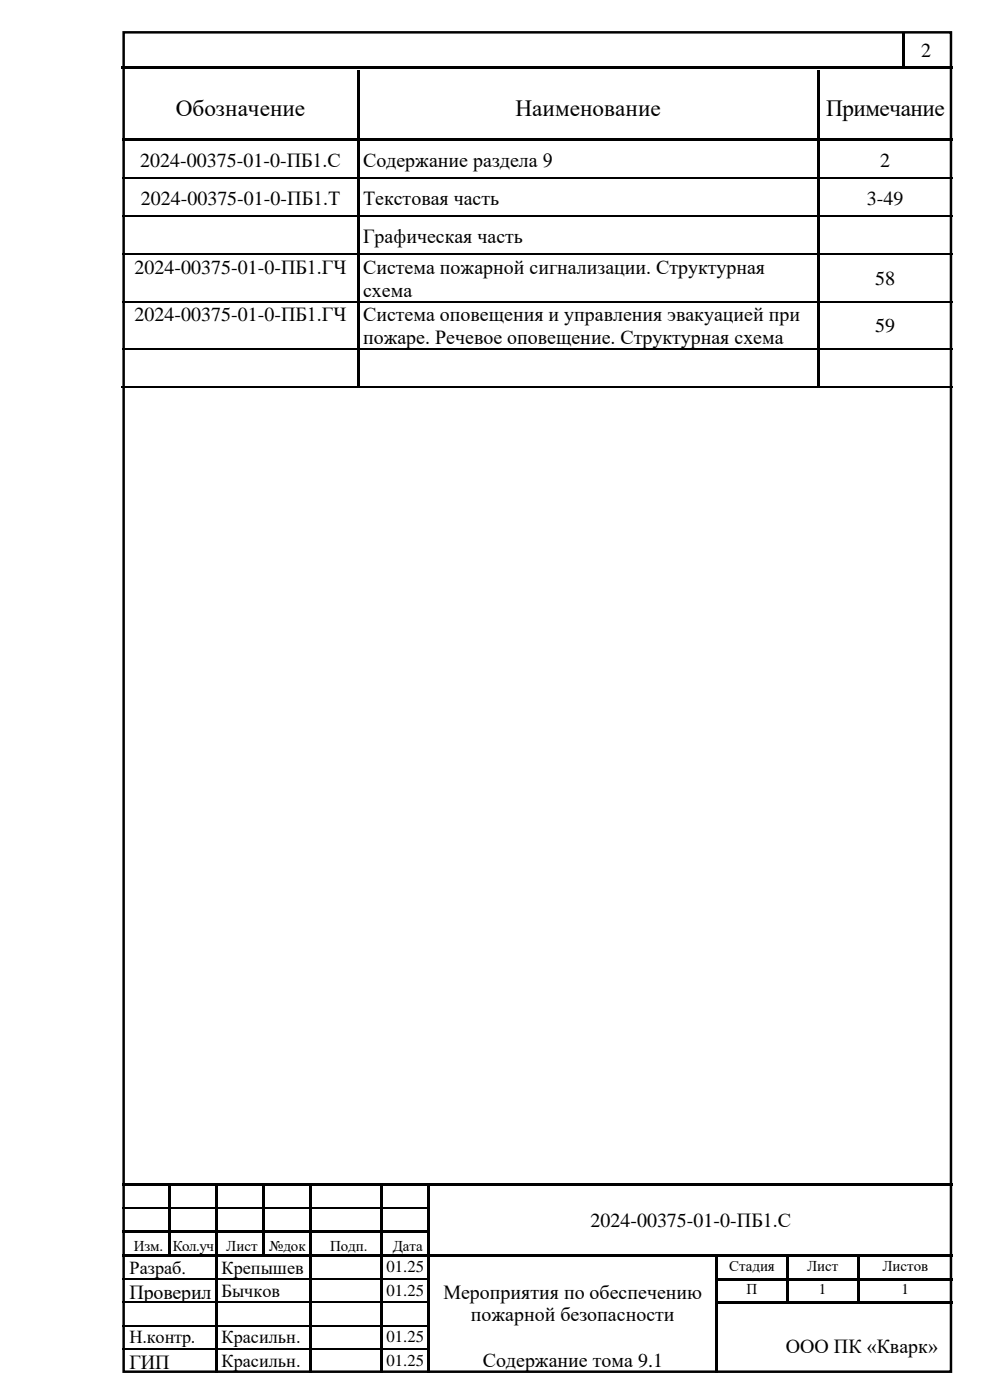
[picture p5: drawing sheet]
<svg xmlns="http://www.w3.org/2000/svg" width="210mm" height="297mm" viewBox="0 0 210 297" stroke-linecap="round" stroke-linejoin="round" font-family="sans-serif">
<defs><g id="words">
<g font-size="4.9">
<text x="37.3" y="24.7">Обозначение</text>
<text x="109.4" y="24.7">Наименование</text>
<text x="175.2" y="24.7">Примечание</text>
</g>
<g font-size="4.2">
<text x="195.4" y="12">2</text>
<text x="29.7" y="35.3">2024-00375-01-0-ПБ1.С</text>
<text x="77" y="35.3">Содержание раздела 9</text>
<text x="186.7" y="35.3">2</text>
<text x="29.9" y="43.4">2024-00375-01-0-ПБ1.Т</text>
<text x="77" y="43.4">Текстовая часть</text>
<text x="183.9" y="43.4">3-49</text>
<text x="77" y="51.5">Графическая часть</text>
<text x="28.6" y="58.1">2024-00375-01-0-ПБ1.ГЧ</text>
<text x="77" y="58.1">Система пожарной сигнализации. Структурная</text>
<text x="77" y="63">схема</text>
<text x="185.7" y="60.5">58</text>
<text x="28.6" y="68.1">2024-00375-01-0-ПБ1.ГЧ</text>
<text x="77" y="68.1">Система оповещения и управления эвакуацией при</text>
<text x="185.7" y="70.5">59</text>
<text x="77" y="72.9">пожаре. Речевое оповещение. Структурная схема</text>
<text x="125.3" y="260.4">2024-00375-01-0-ПБ1.С</text>
<text x="27.5" y="275.6">Проверил</text>
<text x="94.1" y="275.5">Мероприятия по обеспечению</text>
<text x="99.9" y="280.4">пожарной безопасности</text>
<text x="166.7" y="286.9">ООО ПК «Кварк»</text>
<text x="27.5" y="290.4">ГИП</text>
<text x="102.4" y="290">Содержание тома 9.1</text>
</g>
<g font-size="3.9">
<text x="27.5" y="270.3">Разраб.</text>
<text x="47" y="270.3">Крепышев</text>
<text x="47" y="275.3">Бычков</text>
<text x="27.5" y="285">Н.контр.</text>
<text x="47" y="285">Красильн.</text>
<text x="47" y="290">Красильн.</text>
</g>
<g font-size="3.5">
<text x="82" y="269.9">01.25</text>
<text x="82" y="274.9">01.25</text>
<text x="82" y="284.7">01.25</text>
<text x="82" y="289.7">01.25</text>
</g>
<g font-size="3.2">
<text x="28.4" y="265.3">Изм.</text>
<text x="36.7" y="265.3">Кол.уч</text>
<text x="48" y="265.3">Лист</text>
<text x="57.1" y="265.3">№док</text>
<text x="60.6" y="268.9">.</text>
<text x="70" y="265.3">Подп.</text>
<text x="83.3" y="265.3">Дата</text>
<text x="154.7" y="269.6">Стадия</text>
<text x="171.2" y="269.6">Лист</text>
<text x="187.2" y="269.6">Листов</text>
<text x="158.4" y="274.6">П</text>
<text x="173.7" y="274.6">1</text>
<text x="191.2" y="274.6">1</text>
</g>
</g></defs>
<g fill="#000">
<path d="M25.7 14h165.6v.5h-165.6z" fill-rule="evenodd"/>
<path d="M191.3 7h.5v7h-.5z" fill-rule="evenodd"/>
<path d="M191.3 14h.5v.5h-.5z" fill-rule="evenodd"/>
<path d="M191.8 14h10.2v.5h-10.2z" fill-rule="evenodd"/>
<path d="M26 29.4h49.7v.5h-49.7z" fill-rule="evenodd"/>
<path d="M75.7 14.8h.6v14.6h-.6z" fill-rule="evenodd"/>
<path d="M75.7 29.4h.6v.5h-.6z" fill-rule="evenodd"/>
<path d="M75.7 29.9h.6v7.8h-.6z" fill-rule="evenodd"/>
<path d="M75.7 37.7h.6v.3h-.6z" fill-rule="evenodd"/>
<path d="M76.3 29.4h97v.5h-97z" fill-rule="evenodd"/>
<path d="M173.3 14.8h.5v14.6h-.5z" fill-rule="evenodd"/>
<path d="M173.3 29.4h.5v.5h-.5z" fill-rule="evenodd"/>
<path d="M173.3 29.9h.5v7.8h-.5z" fill-rule="evenodd"/>
<path d="M173.3 37.7h.5v.3h-.5z" fill-rule="evenodd"/>
<path d="M173.8 29.4h28.2v.5h-28.2z" fill-rule="evenodd"/>
<path d="M75.7 38h.6v7.8h-.6z" fill-rule="evenodd"/>
<path d="M75.7 45.8h.6v.3h-.6z" fill-rule="evenodd"/>
<path d="M75.7 46.1h.6v7.8h-.6z" fill-rule="evenodd"/>
<path d="M75.7 53.9h.6v.2h-.6z" fill-rule="evenodd"/>
<path d="M173.3 38h.5v7.8h-.5z" fill-rule="evenodd"/>
<path d="M173.3 45.8h.5v.3h-.5z" fill-rule="evenodd"/>
<path d="M173.3 46.1h.5v7.8h-.5z" fill-rule="evenodd"/>
<path d="M173.3 53.9h.5v.2h-.5z" fill-rule="evenodd"/>
<path d="M75.7 54.1h.6v9.8h-.6z" fill-rule="evenodd"/>
<path d="M75.7 63.9h.6v.2h-.6z" fill-rule="evenodd"/>
<path d="M75.7 64.1h.6v9.8h-.6z" fill-rule="evenodd"/>
<path d="M75.7 73.9h.6v.2h-.6z" fill-rule="evenodd"/>
<path d="M173.3 54.1h.5v9.8h-.5z" fill-rule="evenodd"/>
<path d="M173.3 63.9h.5v.2h-.5z" fill-rule="evenodd"/>
<path d="M173.3 64.1h.5v9.8h-.5z" fill-rule="evenodd"/>
<path d="M173.3 73.9h.5v.2h-.5z" fill-rule="evenodd"/>
<path d="M75.7 74.1h.6v7.8h-.6z" fill-rule="evenodd"/>
<path d="M75.7 81.9h.3v.3h-.3z" fill-rule="evenodd"/>
<path d="M173.3 74.1h.5v7.8h-.5z" fill-rule="evenodd"/>
<path d="M173.3 81.9h.2v.3h-.2z" fill-rule="evenodd"/>
<path d="M26 251.1h9.7v.5h-9.7z" fill-rule="evenodd"/>
<path d="M35.7 251.1h.5v.5h-.5z" fill-rule="evenodd"/>
<path d="M35.7 251.6h.5v4.5h-.5z" fill-rule="evenodd"/>
<path d="M35.7 256.1h.5v.3h-.5z" fill-rule="evenodd"/>
<path d="M36.2 251.1h9.5v.5h-9.5z" fill-rule="evenodd"/>
<path d="M45.7 251.1h.5v.5h-.5z" fill-rule="evenodd"/>
<path d="M45.7 251.6h.5v4.5h-.5z" fill-rule="evenodd"/>
<path d="M45.7 256.1h.5v.3h-.5z" fill-rule="evenodd"/>
<path d="M46.2 251.1h9.5v.5h-9.5z" fill-rule="evenodd"/>
<path d="M55.7 251.1h.5v.5h-.5z" fill-rule="evenodd"/>
<path d="M55.7 251.6h.5v4.5h-.5z" fill-rule="evenodd"/>
<path d="M55.7 256.1h.5v.3h-.5z" fill-rule="evenodd"/>
<path d="M56.2 251.1h9.5v.5h-9.5z" fill-rule="evenodd"/>
<path d="M65.7 251.1h.5v.5h-.5z" fill-rule="evenodd"/>
<path d="M65.7 251.6h.5v4.5h-.5z" fill-rule="evenodd"/>
<path d="M65.7 256.1h.5v.3h-.5z" fill-rule="evenodd"/>
<path d="M66.2 251.1h14.5v.5h-14.5z" fill-rule="evenodd"/>
<path d="M80.7 251.1h.5v.5h-.5z" fill-rule="evenodd"/>
<path d="M80.7 251.6h.5v4.5h-.5z" fill-rule="evenodd"/>
<path d="M80.7 256.1h.5v.3h-.5z" fill-rule="evenodd"/>
<path d="M81.2 251.1h9.5v.5h-9.5z" fill-rule="evenodd"/>
<path d="M90.7 251.1h.6v.5h-.6z" fill-rule="evenodd"/>
<path d="M90.7 251.6h.6v4.5h-.6z" fill-rule="evenodd"/>
<path d="M90.7 256.1h.6v.3h-.6z" fill-rule="evenodd"/>
<path d="M91.3 251.1h75.7v.5h-75.7z" fill-rule="evenodd"/>
<path d="M167 251.1h.6v.5h-.6z" fill-rule="evenodd"/>
<path d="M167.6 251.1h34.5v.5h-34.5z" fill-rule="evenodd"/>
<path d="M26 261.1h9.7v.5h-9.7z" fill-rule="evenodd"/>
<path d="M26 266.1h9.7v.5h-9.7z" fill-rule="evenodd"/>
<path d="M35.7 256.4h.5v4.7h-.5z" fill-rule="evenodd"/>
<path d="M35.7 261.1h.5v.5h-.5z" fill-rule="evenodd"/>
<path d="M35.7 261.6h.5v4.5h-.5z" fill-rule="evenodd"/>
<path d="M35.7 266.1h.5v.5h-.5z" fill-rule="evenodd"/>
<path d="M36.2 261.1h9.5v.5h-9.5z" fill-rule="evenodd"/>
<path d="M36.2 266.1h9.5v.5h-9.5z" fill-rule="evenodd"/>
<path d="M45.7 256.4h.5v4.7h-.5z" fill-rule="evenodd"/>
<path d="M45.7 261.1h.5v.5h-.5z" fill-rule="evenodd"/>
<path d="M45.7 261.6h.5v4.5h-.5z" fill-rule="evenodd"/>
<path d="M45.7 266.1h.5v.5h-.5z" fill-rule="evenodd"/>
<path d="M45.7 266.6h.5v4.5h-.5z" fill-rule="evenodd"/>
<path d="M45.7 271.1h.5v.6h-.5z" fill-rule="evenodd"/>
<path d="M45.7 271.7h.5v4.4h-.5z" fill-rule="evenodd"/>
<path d="M45.7 276.1h.5v.5h-.5z" fill-rule="evenodd"/>
<path d="M46.2 261.1h9.5v.5h-9.5z" fill-rule="evenodd"/>
<path d="M46.2 266.1h9.5v.5h-9.5z" fill-rule="evenodd"/>
<path d="M55.7 256.4h.5v4.7h-.5z" fill-rule="evenodd"/>
<path d="M55.7 261.1h.5v.5h-.5z" fill-rule="evenodd"/>
<path d="M55.7 261.6h.5v4.5h-.5z" fill-rule="evenodd"/>
<path d="M55.7 266.1h.5v.5h-.5z" fill-rule="evenodd"/>
<path d="M56.2 261.1h9.5v.5h-9.5z" fill-rule="evenodd"/>
<path d="M56.2 266.1h9.5v.5h-9.5z" fill-rule="evenodd"/>
<path d="M65.7 256.4h.5v4.7h-.5z" fill-rule="evenodd"/>
<path d="M65.7 261.1h.5v.5h-.5z" fill-rule="evenodd"/>
<path d="M65.7 261.6h.5v4.5h-.5z" fill-rule="evenodd"/>
<path d="M65.7 266.1h.5v.5h-.5z" fill-rule="evenodd"/>
<path d="M65.7 266.6h.5v4.5h-.5z" fill-rule="evenodd"/>
<path d="M65.7 271.1h.5v.6h-.5z" fill-rule="evenodd"/>
<path d="M65.7 271.7h.5v4.4h-.5z" fill-rule="evenodd"/>
<path d="M65.7 276.1h.5v.5h-.5z" fill-rule="evenodd"/>
<path d="M66.2 261.1h14.5v.5h-14.5z" fill-rule="evenodd"/>
<path d="M66.2 266.1h14.5v.5h-14.5z" fill-rule="evenodd"/>
<path d="M80.7 256.4h.5v4.7h-.5z" fill-rule="evenodd"/>
<path d="M80.7 261.1h.5v.5h-.5z" fill-rule="evenodd"/>
<path d="M80.7 261.6h.5v4.5h-.5z" fill-rule="evenodd"/>
<path d="M80.7 266.1h.5v.5h-.5z" fill-rule="evenodd"/>
<path d="M80.7 266.6h.5v4.5h-.5z" fill-rule="evenodd"/>
<path d="M80.7 271.1h.5v.6h-.5z" fill-rule="evenodd"/>
<path d="M80.7 271.7h.5v4.4h-.5z" fill-rule="evenodd"/>
<path d="M80.7 276.1h.5v.5h-.5z" fill-rule="evenodd"/>
<path d="M81.2 261.1h9.5v.5h-9.5z" fill-rule="evenodd"/>
<path d="M81.2 266.1h9.5v.5h-9.5z" fill-rule="evenodd"/>
<path d="M90.7 256.4h.6v4.7h-.6z" fill-rule="evenodd"/>
<path d="M90.7 261.1h.6v.5h-.6z" fill-rule="evenodd"/>
<path d="M90.7 261.6h.6v4.5h-.6z" fill-rule="evenodd"/>
<path d="M90.7 266.1h.6v.5h-.6z" fill-rule="evenodd"/>
<path d="M90.7 266.6h.6v4.5h-.6z" fill-rule="evenodd"/>
<path d="M90.7 271.1h.6v.6h-.6z" fill-rule="evenodd"/>
<path d="M90.7 271.7h.6v4.4h-.6z" fill-rule="evenodd"/>
<path d="M90.7 276.1h.6v.5h-.6z" fill-rule="evenodd"/>
<path d="M91.3 266.1h60.4v.5h-60.4z" fill-rule="evenodd"/>
<path d="M151.7 266.1h.6v.5h-.6z" fill-rule="evenodd"/>
<path d="M151.7 266.6h.6v4.5h-.6z" fill-rule="evenodd"/>
<path d="M151.7 271.1h.6v.6h-.6z" fill-rule="evenodd"/>
<path d="M151.7 271.7h.6v4.4h-.6z" fill-rule="evenodd"/>
<path d="M151.7 276.1h.6v.5h-.6z" fill-rule="evenodd"/>
<path d="M152.3 266.1h14.5v.5h-14.5z" fill-rule="evenodd"/>
<path d="M152.3 271.1h14.5v.6h-14.5z" fill-rule="evenodd"/>
<path d="M152.3 276.1h14.5v.5h-14.5z" fill-rule="evenodd"/>
<path d="M166.8 266.1h.5v.5h-.5z" fill-rule="evenodd"/>
<path d="M166.8 266.6h.5v4.5h-.5z" fill-rule="evenodd"/>
<path d="M166.8 271.1h.5v.6h-.5z" fill-rule="evenodd"/>
<path d="M166.8 271.7h.5v4.4h-.5z" fill-rule="evenodd"/>
<path d="M166.8 276.1h.5v.5h-.5z" fill-rule="evenodd"/>
<path d="M167.3 266.1h14.5v.5h-14.5z" fill-rule="evenodd"/>
<path d="M167.3 271.1h14.5v.6h-14.5z" fill-rule="evenodd"/>
<path d="M167.3 276.1h14.5v.5h-14.5z" fill-rule="evenodd"/>
<path d="M181.8 266.1h.5v.5h-.5z" fill-rule="evenodd"/>
<path d="M181.8 266.6h.5v4.5h-.5z" fill-rule="evenodd"/>
<path d="M181.8 271.1h.5v.6h-.5z" fill-rule="evenodd"/>
<path d="M181.8 271.7h.5v4.4h-.5z" fill-rule="evenodd"/>
<path d="M181.8 276.1h.5v.5h-.5z" fill-rule="evenodd"/>
<path d="M182.3 266.1h19.8v.5h-19.8z" fill-rule="evenodd"/>
<path d="M182.3 271.1h19.8v.6h-19.8z" fill-rule="evenodd"/>
<path d="M182.3 276.1h19.8v.5h-19.8z" fill-rule="evenodd"/>
<path d="M45.7 276.6h.5v4.5h-.5z" fill-rule="evenodd"/>
<path d="M45.7 281.1h.5v.3h-.5z" fill-rule="evenodd"/>
<path d="M45.7 281.4h.5v4.8h-.5z" fill-rule="evenodd"/>
<path d="M45.7 286.2h.5v.2h-.5z" fill-rule="evenodd"/>
<path d="M45.7 286.4h.5v4.7h-.5z" fill-rule="evenodd"/>
<path d="M65.7 276.6h.5v4.5h-.5z" fill-rule="evenodd"/>
<path d="M65.7 281.1h.5v.3h-.5z" fill-rule="evenodd"/>
<path d="M65.7 281.4h.5v4.8h-.5z" fill-rule="evenodd"/>
<path d="M65.7 286.2h.5v.2h-.5z" fill-rule="evenodd"/>
<path d="M65.7 286.4h.5v4.7h-.5z" fill-rule="evenodd"/>
<path d="M80.7 276.6h.5v4.5h-.5z" fill-rule="evenodd"/>
<path d="M80.7 281.1h.5v.3h-.5z" fill-rule="evenodd"/>
<path d="M80.7 281.4h.5v4.8h-.5z" fill-rule="evenodd"/>
<path d="M80.7 286.2h.5v.2h-.5z" fill-rule="evenodd"/>
<path d="M80.7 286.4h.5v4.7h-.5z" fill-rule="evenodd"/>
<path d="M90.7 276.6h.6v4.5h-.6z" fill-rule="evenodd"/>
<path d="M90.7 281.1h.6v.3h-.6z" fill-rule="evenodd"/>
<path d="M90.7 281.4h.6v4.8h-.6z" fill-rule="evenodd"/>
<path d="M90.7 286.2h.6v.2h-.6z" fill-rule="evenodd"/>
<path d="M90.7 286.4h.6v4.7h-.6z" fill-rule="evenodd"/>
<path d="M151.7 276.6h.6v4.5h-.6z" fill-rule="evenodd"/>
<path d="M151.7 281.1h.6v.3h-.6z" fill-rule="evenodd"/>
<path d="M151.7 281.4h.6v4.8h-.6z" fill-rule="evenodd"/>
<path d="M151.7 286.2h.6v.2h-.6z" fill-rule="evenodd"/>
<path d="M151.7 286.4h.6v4.7h-.6z" fill-rule="evenodd"/>
</g>
<g fill="none" stroke="#000" stroke-width=".25">
<path d="M26 37.9h49.7M76.3 37.9h97M173.8 37.9h28.2M26 45.9h49.7M26 54h49.7M76.3 45.9h97M76.3 54h97M173.8 45.9h28.2M173.8 54h28.2M26 64h49.7M26 74h49.7M76.3 64h97"/>
<path d="M76.3 74h97M173.8 64h28.2M173.8 74h28.2M25.7 82h50M76 82h97.3M173.5 82h28.5M26 256.2h9.7M36.2 256.2h9.5M46.2 256.2h9.5M56.2 256.2h9.5M66.2 256.2h14.5M81.2 256.2h9.5"/>
<path d="M26 271.3h19.7M26 276.2h19.7M46.2 271.3h19.5M46.2 276.2h19.5M66.2 271.3h14.5M66.2 276.2h14.5M81.2 271.3h9.5M81.2 276.2h9.5M26 281.3h19.7M26 286.3h19.7M46.2 281.3h19.5M46.2 286.3h19.5"/>
<path d="M66.2 281.3h14.5M66.2 286.3h14.5M81.2 281.3h9.5M81.2 286.3h9.5"/>
</g>
<path d="M26.2 6.9h175.5v284.1h-175.5z" fill="none" stroke="#000" stroke-width=".53"/>
<path d="M30.5 87h167v4.3h-167z" fill-rule="evenodd" fill="#fff"/>
<use href="#words"/>
</svg>
